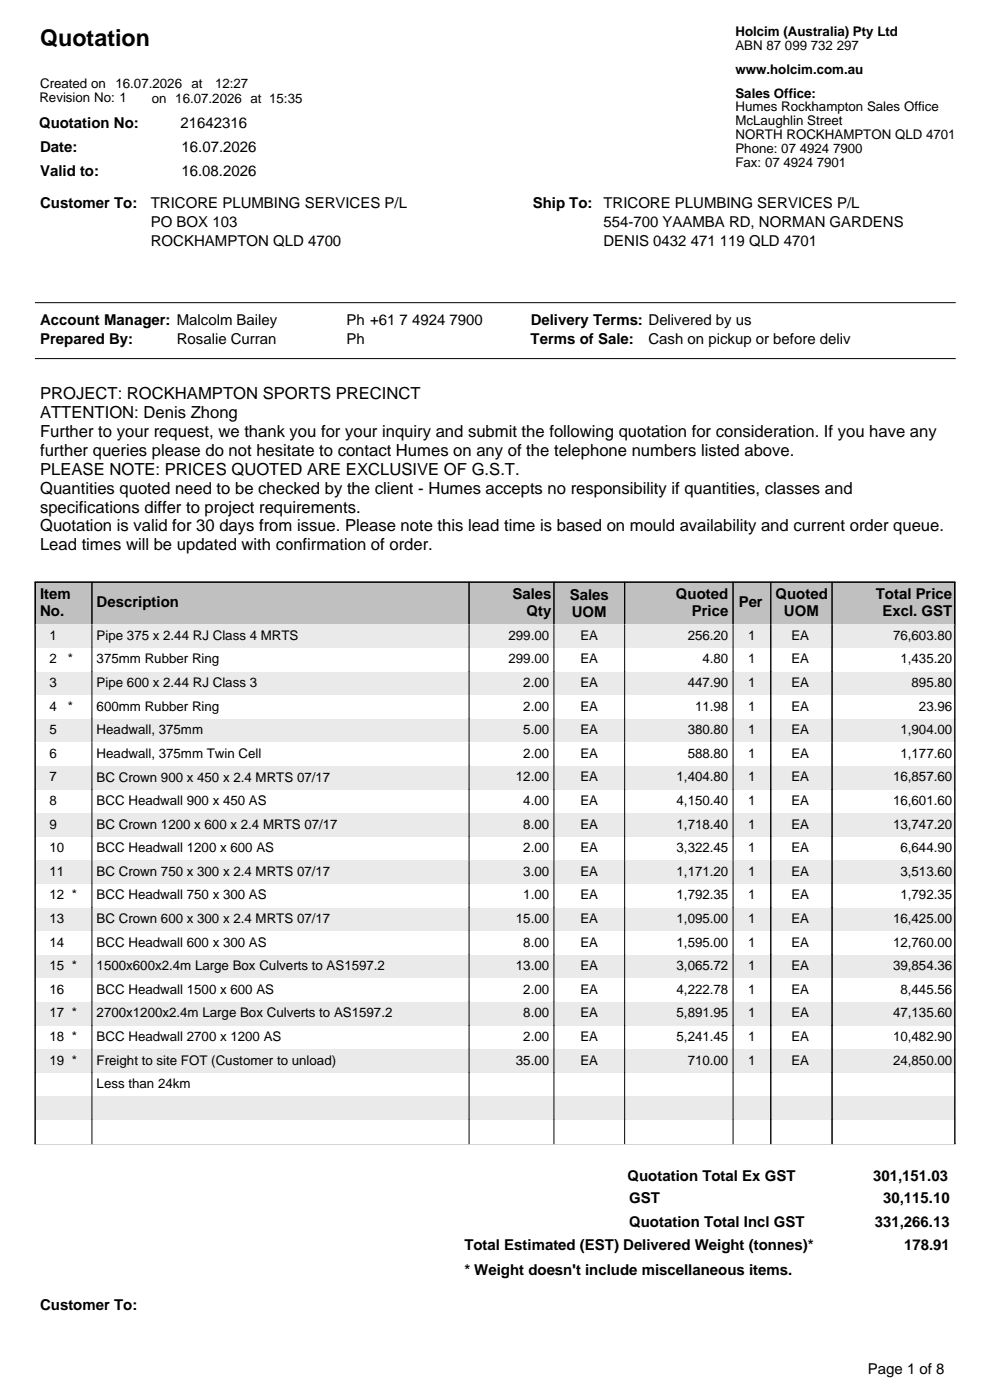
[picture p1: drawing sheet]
<svg xmlns="http://www.w3.org/2000/svg" width="210mm" height="297mm" viewBox="0 0 210 297" stroke-linecap="round" stroke-linejoin="round" font-family="sans-serif">
<defs><g id="words">
<text font-size="4.9" x="8.5" y="9.7">Quotation</text>
<g font-size="3.5">
<text x="8.5" y="84.6">PROJECT: ROCKHAMPTON SPORTS PRECINCT</text>
<text x="8.5" y="88.7">ATTENTION: Denis Zhong</text>
<text x="8.5" y="92.7">Further to your request, we thank you for your inquiry and submit the following quotation for consideration. If you have any</text>
<text x="8.5" y="96.7">further queries please do not hesitate to contact Humes on any of the telephone numbers listed above.</text>
<text x="8.5" y="100.7">PLEASE NOTE: PRICES QUOTED ARE EXCLUSIVE OF G.S.T.</text>
<text x="8.5" y="104.7">Quantities quoted need to be checked by the client - Humes accepts no responsibility if quantities, classes and</text>
<text x="8.5" y="108.7">specifications differ to project requirements.</text>
<text x="8.5" y="112.7">Quotation is valid for 30 days from issue. Please note this lead time is based on mould availability and current order queue.</text>
<text x="8.5" y="116.8">Lead times will be updated with confirmation of order.</text>
</g>
<g font-size="3.2">
<text x="8.3" y="27.2">Quotation No:</text>
<text x="38.3" y="27.2">21642316</text>
<text x="8.5" y="32.2">Date:</text>
<text x="38.5" y="32.2">16.07.2026</text>
<text x="8.5" y="37.3">Valid to:</text>
<text x="38.5" y="37.3">16.08.2026</text>
<text x="8.5" y="44.1">Customer To:</text>
<text x="32" y="44.1">TRICORE PLUMBING SERVICES P/L</text>
<text x="113" y="44.1">Ship To:</text>
<text x="128" y="44.1">TRICORE PLUMBING SERVICES P/L</text>
<text x="32" y="48.1">PO BOX 103</text>
<text x="32" y="52.1">ROCKHAMPTON QLD 4700</text>
<text x="128" y="48.1">554-700 YAAMBA RD, NORMAN GARDENS</text>
<text x="128" y="52.1">DENIS 0432 471 119 QLD 4701</text>
<text x="8.5" y="69">Account Manager: Malcolm Bailey</text>
<text x="73.5" y="69">Ph +61 7 4924 7900</text>
<text x="112.6" y="69">Delivery Terms: Delivered by us</text>
<text x="8.5" y="73">Prepared By:</text>
<text x="37.5" y="73">Rosalie Curran</text>
<text x="73.5" y="73">Ph</text>
<text x="112.6" y="73">Terms of Sale:</text>
<text x="137.6" y="73">Cash on pickup or before deliv</text>
<text x="8.5" y="127">Item</text>
<text x="8.5" y="130.6">No.</text>
<text x="20.5" y="128.8">Description</text>
<text x="108.7" y="127">Sales</text>
<text x="111.7" y="130.6">Qty</text>
<text x="120.9" y="127.4">Sales</text>
<text x="121.3" y="131">UOM</text>
<text x="143.4" y="127">Quoted</text>
<text x="146.7" y="130.6">Price</text>
<text x="156.7" y="128.8">Per</text>
<text x="164.5" y="127">Quoted</text>
<text x="166.3" y="130.6">UOM</text>
<text x="185.8" y="127">Total Price</text>
<text x="187.2" y="130.6">Excl. GST</text>
<text x="133.1" y="250.5">Quotation Total Ex GST</text>
<text x="185.2" y="250.4">301,151.03</text>
<text x="133.5" y="255.3">GST</text>
<text x="187.3" y="255.3">30,115.10</text>
<text x="133.5" y="260.3">Quotation Total Incl GST</text>
<text x="185.6" y="260.3">331,266.13</text>
<text x="98.5" y="265.2">Total Estimated (EST) Delivered Weight (tonnes)*</text>
<text x="191.8" y="265.2">178.91</text>
<text x="98.5" y="270.6">* Weight doesn't include miscellaneous items.</text>
<text x="8.5" y="277.9">Customer To:</text>
<text x="184.1" y="291.4">Page 1 of 8</text>
</g>
<g font-size="2.8">
<text x="156" y="7.5">Holcim (Australia) Pty Ltd</text>
<text x="156" y="10.6">ABN 87 099 732 297</text>
<text x="156" y="15.8">www.holcim.com.au</text>
<text x="8.3" y="21.7">Revision No: 1</text>
<text x="8.5" y="18.7">Created on</text>
<text x="24.5" y="18.7">16.07.2026</text>
<text x="32.2" y="21.9">on 16.07.2026 at 15:35</text>
<text x="40.6" y="18.7">at</text>
<text x="45.6" y="18.7">12:27</text>
<text x="156" y="20.7">Sales Office:</text>
<text x="156" y="23.5">Humes Rockhampton Sales Office</text>
<text x="156" y="26.5">McLaughlin Street</text>
<text x="156" y="29.5">NORTH ROCKHAMPTON QLD 4701</text>
<text x="156" y="32.5">Phone: 07 4924 7900</text>
<text x="156" y="35.5">Fax: 07 4924 7901</text>
<text x="10.5" y="135.7">1</text>
<text x="20.5" y="135.7">Pipe 375 x 2.44 RJ Class 4 MRTS</text>
<text x="107.9" y="135.7">299.00</text>
<text x="123.1" y="135.7">EA</text>
<text x="145.9" y="135.7">256.20</text>
<text x="158.7" y="135.7">1</text>
<text x="167.9" y="135.7">EA</text>
<text x="189.4" y="135.7">76,603.80</text>
<text x="10.5" y="140.8">2</text>
<text x="14.4" y="140.8">*</text>
<text x="20.5" y="140.8">375mm Rubber Ring</text>
<text x="107.9" y="140.8">299.00</text>
<text x="123.1" y="140.8">EA</text>
<text x="149" y="140.8">4.80</text>
<text x="158.7" y="140.8">1</text>
<text x="167.9" y="140.8">EA</text>
<text x="191" y="140.8">1,435.20</text>
<text x="10.5" y="145.8">3</text>
<text x="20.5" y="145.8">Pipe 600 x 2.44 RJ Class 3</text>
<text x="111" y="145.8">2.00</text>
<text x="123.1" y="145.8">EA</text>
<text x="145.9" y="145.8">447.90</text>
<text x="158.7" y="145.8">1</text>
<text x="167.9" y="145.8">EA</text>
<text x="193.4" y="145.8">895.80</text>
<text x="10.5" y="150.8">4</text>
<text x="10.5" y="155.8">5</text>
<text x="14.4" y="150.8">*</text>
<text x="20.5" y="150.8">600mm Rubber Ring</text>
<text x="20.5" y="155.8">Headwall, 375mm</text>
<text x="111" y="150.8">2.00</text>
<text x="111" y="155.8">5.00</text>
<text x="123.1" y="150.8">EA</text>
<text x="123.1" y="155.8">EA</text>
<text x="145.9" y="155.8">380.80</text>
<text x="147.4" y="150.8">11.98</text>
<text x="158.7" y="150.8">1</text>
<text x="158.7" y="155.8">1</text>
<text x="167.9" y="150.8">EA</text>
<text x="167.9" y="155.8">EA</text>
<text x="191" y="155.8">1,904.00</text>
<text x="194.9" y="150.8">23.96</text>
<text x="10.5" y="160.8">6</text>
<text x="20.5" y="160.8">Headwall, 375mm Twin Cell</text>
<text x="111" y="160.8">2.00</text>
<text x="123.1" y="160.8">EA</text>
<text x="145.9" y="160.8">588.80</text>
<text x="158.7" y="160.8">1</text>
<text x="167.9" y="160.8">EA</text>
<text x="191" y="160.8">1,177.60</text>
<text x="10.5" y="165.8">7</text>
<text x="20.5" y="165.8">BC Crown 900 x 450 x 2.4 MRTS 07/17</text>
<text x="109.4" y="165.8">12.00</text>
<text x="123.1" y="165.8">EA</text>
<text x="143.5" y="165.8">1,404.80</text>
<text x="158.7" y="165.8">1</text>
<text x="167.9" y="165.8">EA</text>
<text x="189.4" y="165.8">16,857.60</text>
<text x="10.5" y="170.8">8</text>
<text x="20.5" y="170.8">BCC Headwall 900 x 450 AS</text>
<text x="111" y="170.8">4.00</text>
<text x="123.1" y="170.8">EA</text>
<text x="143.5" y="170.8">4,150.40</text>
<text x="158.7" y="170.8">1</text>
<text x="167.9" y="170.8">EA</text>
<text x="189.4" y="170.8">16,601.60</text>
<text x="10.5" y="175.8">9</text>
<text x="20.5" y="175.8">BC Crown 1200 x 600 x 2.4 MRTS 07/17</text>
<text x="111" y="175.8">8.00</text>
<text x="123.1" y="175.8">EA</text>
<text x="143.5" y="175.8">1,718.40</text>
<text x="158.7" y="175.8">1</text>
<text x="167.9" y="175.8">EA</text>
<text x="189.4" y="175.8">13,747.20</text>
<text x="10.5" y="180.8">10</text>
<text x="10.5" y="185.8">11</text>
<text x="20.5" y="180.8">BCC Headwall 1200 x 600 AS</text>
<text x="20.5" y="185.8">BC Crown 750 x 300 x 2.4 MRTS 07/17</text>
<text x="111" y="180.8">2.00</text>
<text x="111" y="185.8">3.00</text>
<text x="123.1" y="180.8">EA</text>
<text x="123.1" y="185.8">EA</text>
<text x="143.5" y="180.8">3,322.45</text>
<text x="143.5" y="185.8">1,171.20</text>
<text x="158.7" y="180.8">1</text>
<text x="158.7" y="185.8">1</text>
<text x="167.9" y="180.8">EA</text>
<text x="167.9" y="185.8">EA</text>
<text x="191" y="180.8">6,644.90</text>
<text x="191" y="185.8">3,513.60</text>
<text x="10.5" y="190.8">12 *</text>
<text x="20.5" y="190.8">BCC Headwall 750 x 300 AS</text>
<text x="111" y="190.8">1.00</text>
<text x="123.1" y="190.8">EA</text>
<text x="143.5" y="190.8">1,792.35</text>
<text x="158.7" y="190.8">1</text>
<text x="167.9" y="190.8">EA</text>
<text x="191" y="190.8">1,792.35</text>
<text x="10.5" y="195.8">13</text>
<text x="20.5" y="195.8">BC Crown 600 x 300 x 2.4 MRTS 07/17</text>
<text x="109.4" y="195.8">15.00</text>
<text x="123.1" y="195.8">EA</text>
<text x="143.5" y="195.8">1,095.00</text>
<text x="158.7" y="195.8">1</text>
<text x="167.9" y="195.8">EA</text>
<text x="189.4" y="195.8">16,425.00</text>
<text x="10.5" y="200.8">14</text>
<text x="20.5" y="200.8">BCC Headwall 600 x 300 AS</text>
<text x="111" y="200.8">8.00</text>
<text x="123.1" y="200.8">EA</text>
<text x="143.5" y="200.8">1,595.00</text>
<text x="158.7" y="200.8">1</text>
<text x="167.9" y="200.8">EA</text>
<text x="189.4" y="200.8">12,760.00</text>
<text x="10.5" y="205.8">15 *</text>
<text x="20.5" y="205.8">1500x600x2.4m Large Box Culverts to AS1597.2</text>
<text x="109.4" y="205.8">13.00</text>
<text x="123.1" y="205.8">EA</text>
<text x="143.5" y="205.8">3,065.72</text>
<text x="158.7" y="205.8">1</text>
<text x="167.9" y="205.8">EA</text>
<text x="189.4" y="205.8">39,854.36</text>
<text x="10.5" y="210.8">16</text>
<text x="10.5" y="215.8">17 *</text>
<text x="20.5" y="210.8">BCC Headwall 1500 x 600 AS</text>
<text x="20.5" y="215.8">2700x1200x2.4m Large Box Culverts to AS1597.2</text>
<text x="111" y="210.8">2.00</text>
<text x="111" y="215.8">8.00</text>
<text x="123.1" y="210.8">EA</text>
<text x="123.1" y="215.8">EA</text>
<text x="143.5" y="210.8">4,222.78</text>
<text x="143.5" y="215.8">5,891.95</text>
<text x="158.7" y="210.8">1</text>
<text x="158.7" y="215.8">1</text>
<text x="167.9" y="210.8">EA</text>
<text x="167.9" y="215.8">EA</text>
<text x="189.4" y="215.8">47,135.60</text>
<text x="191" y="210.8">8,445.56</text>
<text x="10.5" y="220.8">18 *</text>
<text x="20.5" y="220.8">BCC Headwall 2700 x 1200 AS</text>
<text x="111" y="220.8">2.00</text>
<text x="123.1" y="220.8">EA</text>
<text x="143.5" y="220.8">5,241.45</text>
<text x="158.7" y="220.8">1</text>
<text x="167.9" y="220.8">EA</text>
<text x="189.4" y="220.8">10,482.90</text>
<text x="10.5" y="225.8">19 *</text>
<text x="20.5" y="225.9">Freight to site FOT (Customer to unload)</text>
<text x="109.4" y="225.8">35.00</text>
<text x="123.1" y="225.8">EA</text>
<text x="145.9" y="225.8">710.00</text>
<text x="158.7" y="225.8">1</text>
<text x="167.9" y="225.8">EA</text>
<text x="189.4" y="225.8">24,850.00</text>
<text x="20.5" y="230.8">Less than 24km</text>
</g>
</g></defs>
<path d="M7.4 64.2h195.3M7.4 76.1h195.3M7.3 123.5h195.4M7.3 242.6h195.4" fill="none" stroke="#000" stroke-width=".21"/>
<path d="M7.5 123.4v119.3M202.5 123.4v119.3" fill="none" stroke="#000" stroke-width=".35"/>
<path d="M7.5 123.5h195v9h-195z" fill="#c0c0c0"/>
<path d="M7.5 123.5h195v9h-195zM7.5 123.5h12v9h-12zM19.5 123.5h80v9h-80zM99.5 123.5h18v9h-18zM117.5 123.5h15v9h-15zM132.5 123.5h23v9h-23zM155.5 123.5h8v9h-8zM163.5 123.5h13v9h-13zM176.5 123.5h26v9h-26z" fill="none" stroke="#000" stroke-width=".21"/>
<path d="M7.5 132.5h195v5h-195z" fill="#eaeaea"/>
<path d="M7.5 132.4v5.2M19.5 132.4v5.2M99.5 132.4v5.2M117.5 132.4v5.2M132.5 132.4v5.2M155.5 132.4v5.2M163.5 132.4v5.2M176.5 132.4v5.2M202.5 132.4v5.2" fill="none" stroke="#000" stroke-width=".21"/>
<path d="M7.5 137.5h195v5h-195z" fill="#fff"/>
<path d="M7.5 137.4v5.2M19.5 137.4v5.2M99.5 137.4v5.2M117.5 137.4v5.2M132.5 137.4v5.2M155.5 137.4v5.2M163.5 137.4v5.2M176.5 137.4v5.2M202.5 137.4v5.2" fill="none" stroke="#000" stroke-width=".21"/>
<path d="M7.5 142.5h195v5h-195z" fill="#eaeaea"/>
<path d="M7.5 142.4v5.2M19.5 142.4v5.2M99.5 142.4v5.2M117.5 142.4v5.2M132.5 142.4v5.2M155.5 142.4v5.2M163.5 142.4v5.2M176.5 142.4v5.2M202.5 142.4v5.2" fill="none" stroke="#000" stroke-width=".21"/>
<path d="M7.5 147.5h195v5h-195z" fill="#fff"/>
<path d="M7.5 147.4v5.2M19.5 147.4v5.2M99.5 147.4v5.2M117.5 147.4v5.2M132.5 147.4v5.2M155.5 147.4v5.2M163.5 147.4v5.2M176.5 147.4v5.2M202.5 147.4v5.2" fill="none" stroke="#000" stroke-width=".21"/>
<path d="M7.5 152.5h195v5h-195z" fill="#eaeaea"/>
<path d="M7.5 152.4v5.2M19.5 152.4v5.2M99.5 152.4v5.2M117.5 152.4v5.2M132.5 152.4v5.2M155.5 152.4v5.2M163.5 152.4v5.2M176.5 152.4v5.2M202.5 152.4v5.2" fill="none" stroke="#000" stroke-width=".21"/>
<path d="M7.5 157.5h195v5h-195z" fill="#fff"/>
<path d="M7.5 157.5v5.1M19.5 157.5v5.1M99.5 157.5v5.1M117.5 157.5v5.1M132.5 157.5v5.1M155.5 157.5v5.1M163.5 157.5v5.1M176.5 157.5v5.1M202.5 157.5v5.1" fill="none" stroke="#000" stroke-width=".21"/>
<path d="M7.5 162.5h195v5h-195z" fill="#eaeaea"/>
<path d="M7.5 162.5v5.1M19.5 162.5v5.1M99.5 162.5v5.1M117.5 162.5v5.1M132.5 162.5v5.1M155.5 162.5v5.1M163.5 162.5v5.1M176.5 162.5v5.1M202.5 162.5v5.1" fill="none" stroke="#000" stroke-width=".21"/>
<path d="M7.5 167.5h195v5.1h-195z" fill="#fff"/>
<path d="M7.5 167.5v5.1M19.5 167.5v5.1M99.5 167.5v5.1M117.5 167.5v5.1M132.5 167.5v5.1M155.5 167.5v5.1M163.5 167.5v5.1M176.5 167.5v5.1M202.5 167.5v5.1" fill="none" stroke="#000" stroke-width=".21"/>
<path d="M7.5 172.6h195v5h-195z" fill="#eaeaea"/>
<path d="M7.5 172.5v5.1M19.5 172.5v5.1M99.5 172.5v5.1M117.5 172.5v5.1M132.5 172.5v5.1M155.5 172.5v5.1M163.5 172.5v5.1M176.5 172.5v5.1M202.5 172.5v5.1" fill="none" stroke="#000" stroke-width=".21"/>
<path d="M7.5 177.6h195v5h-195z" fill="#fff"/>
<path d="M7.5 177.5v5.2M19.5 177.5v5.2M99.5 177.5v5.2M117.5 177.5v5.2M132.5 177.5v5.2M155.5 177.5v5.2M163.5 177.5v5.2M176.5 177.5v5.2M202.5 177.5v5.2" fill="none" stroke="#000" stroke-width=".21"/>
<path d="M7.5 182.6h195v5h-195z" fill="#eaeaea"/>
<path d="M7.5 182.5v5.2M19.5 182.5v5.2M99.5 182.5v5.2M117.5 182.5v5.2M132.5 182.5v5.2M155.5 182.5v5.2M163.5 182.5v5.2M176.5 182.5v5.2M202.5 182.5v5.2" fill="none" stroke="#000" stroke-width=".21"/>
<path d="M7.5 187.6h195v5h-195z" fill="#fff"/>
<path d="M7.5 187.5v5.2M19.5 187.5v5.2M99.5 187.5v5.2M117.5 187.5v5.2M132.5 187.5v5.2M155.5 187.5v5.2M163.5 187.5v5.2M176.5 187.5v5.2M202.5 187.5v5.2" fill="none" stroke="#000" stroke-width=".21"/>
<path d="M7.5 192.6h195v5h-195z" fill="#eaeaea"/>
<path d="M7.5 192.5v5.2M19.5 192.5v5.2M99.5 192.5v5.2M117.5 192.5v5.2M132.5 192.5v5.2M155.5 192.5v5.2M163.5 192.5v5.2M176.5 192.5v5.2M202.5 192.5v5.2" fill="none" stroke="#000" stroke-width=".21"/>
<path d="M7.5 197.6h195v5h-195z" fill="#fff"/>
<path d="M7.5 197.5v5.2M19.5 197.5v5.2M99.5 197.5v5.2M117.5 197.5v5.2M132.5 197.5v5.2M155.5 197.5v5.2M163.5 197.5v5.2M176.5 197.5v5.2M202.5 197.5v5.2" fill="none" stroke="#000" stroke-width=".21"/>
<path d="M7.5 202.6h195v5h-195z" fill="#eaeaea"/>
<path d="M7.5 202.5v5.2M19.5 202.5v5.2M99.5 202.5v5.2M117.5 202.5v5.2M132.5 202.5v5.2M155.5 202.5v5.2M163.5 202.5v5.2M176.5 202.5v5.2M202.5 202.5v5.2" fill="none" stroke="#000" stroke-width=".21"/>
<path d="M7.5 207.6h195v5h-195z" fill="#fff"/>
<path d="M7.5 207.5v5.2M19.5 207.5v5.2M99.5 207.5v5.2M117.5 207.5v5.2M132.5 207.5v5.2M155.5 207.5v5.2M163.5 207.5v5.2M176.5 207.5v5.2M202.5 207.5v5.2" fill="none" stroke="#000" stroke-width=".21"/>
<path d="M7.5 212.6h195v5h-195z" fill="#eaeaea"/>
<path d="M7.5 212.5v5.2M19.5 212.5v5.2M99.5 212.5v5.2M117.5 212.5v5.2M132.5 212.5v5.2M155.5 212.5v5.2M163.5 212.5v5.2M176.5 212.5v5.2M202.5 212.5v5.2" fill="none" stroke="#000" stroke-width=".21"/>
<path d="M7.5 217.6h195v5h-195z" fill="#fff"/>
<path d="M7.5 217.5v5.2M19.5 217.5v5.2M99.5 217.5v5.2M117.5 217.5v5.2M132.5 217.5v5.2M155.5 217.5v5.2M163.5 217.5v5.2M176.5 217.5v5.2M202.5 217.5v5.2" fill="none" stroke="#000" stroke-width=".21"/>
<path d="M7.5 222.6h195v5h-195z" fill="#eaeaea"/>
<path d="M7.5 222.5v5.2M19.5 222.5v5.2M99.5 222.5v5.2M117.5 222.5v5.2M132.5 222.5v5.2M155.5 222.5v5.2M163.5 222.5v5.2M176.5 222.5v5.2M202.5 222.5v5.2" fill="none" stroke="#000" stroke-width=".21"/>
<path d="M7.5 227.6h195v5h-195z" fill="#fff"/>
<path d="M7.5 227.5v5.2M19.5 227.5v5.2M99.5 227.5v5.2M117.5 227.5v5.2M132.5 227.5v5.2M155.5 227.5v5.2M163.5 227.5v5.2M176.5 227.5v5.2M202.5 227.5v5.2" fill="none" stroke="#000" stroke-width=".21"/>
<path d="M7.5 232.6h195v5h-195z" fill="#eaeaea"/>
<path d="M7.5 232.5v5.2M19.5 232.5v5.2M99.5 232.5v5.2M117.5 232.5v5.2M132.5 232.5v5.2M155.5 232.5v5.2M163.5 232.5v5.2M176.5 232.5v5.2M202.5 232.5v5.2" fill="none" stroke="#000" stroke-width=".21"/>
<path d="M7.5 237.6h195v5h-195z" fill="#fff"/>
<path d="M7.5 237.5v5.2M19.5 237.5v5.2M99.5 237.5v5.2M117.5 237.5v5.2M132.5 237.5v5.2M155.5 237.5v5.2M163.5 237.5v5.2M176.5 237.5v5.2M202.5 237.5v5.2" fill="none" stroke="#000" stroke-width=".21"/>
<use href="#words"/>
</svg>
